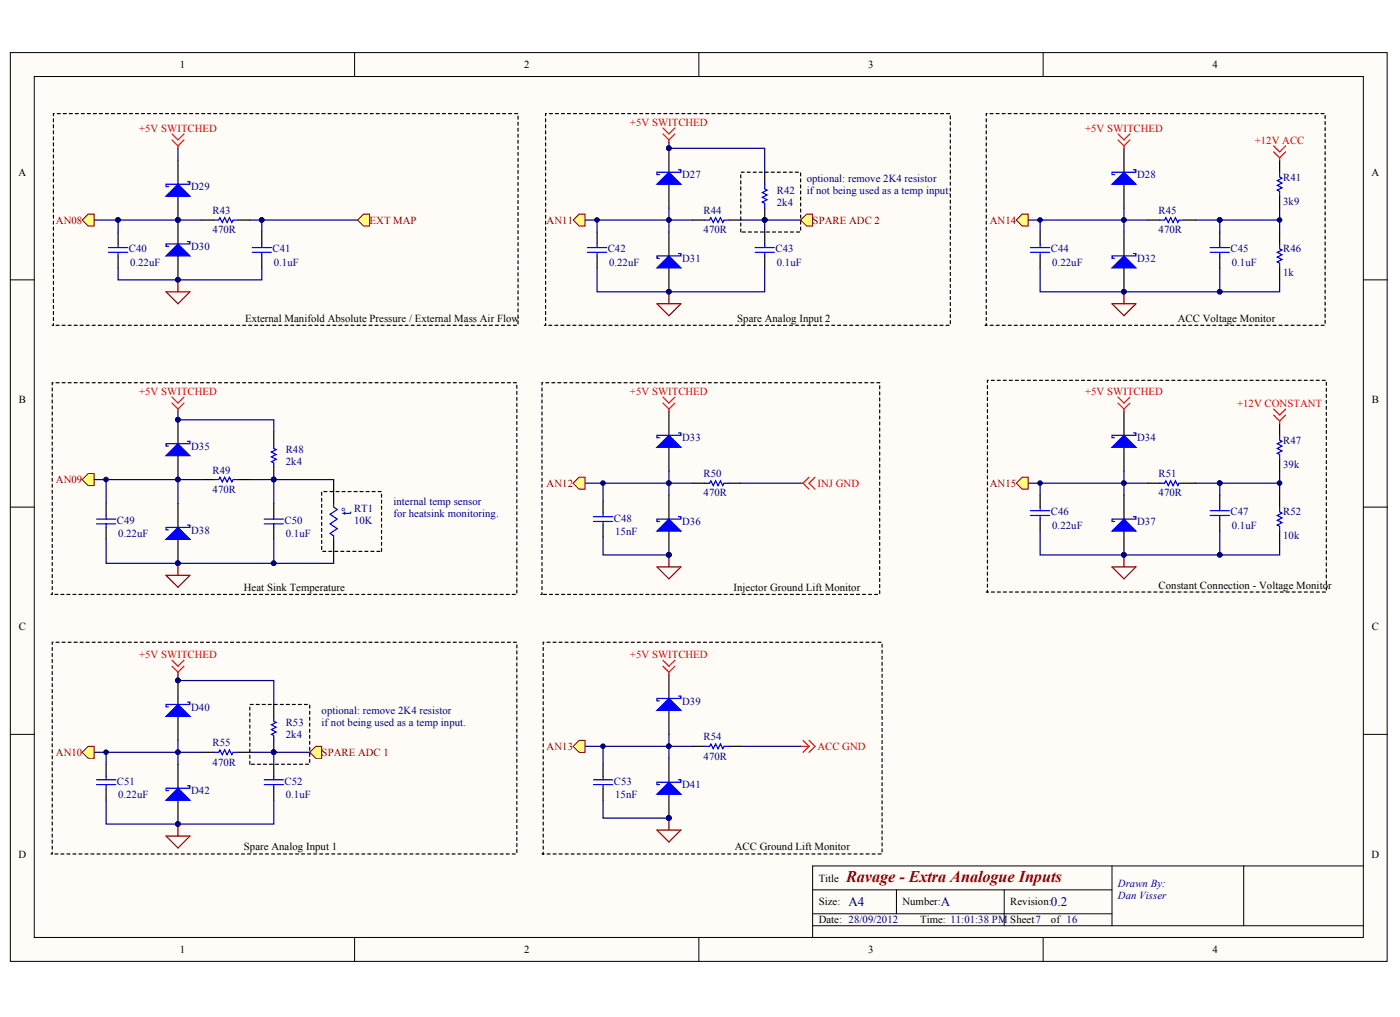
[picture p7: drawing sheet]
<svg xmlns="http://www.w3.org/2000/svg" width="281mm" height="204mm" viewBox="0 0 281 204" stroke-linecap="round" stroke-linejoin="round" font-family="sans-serif">
<defs><g id="words">
<text font-size="3.3" fill="#800000" x="169.7" y="176.8">Ravage - Extra Analogue Inputs</text>
<text font-size="2.6" fill="#00f" x="70.5" y="103.3" transform="rotate(-90 70.5 103.3)">t°</text>
<g font-size="2.6" fill="#000080">
<text x="170.2" y="181.7">A4</text>
<text x="188.7" y="181.7">A</text>
<text x="210.8" y="181.7">0.2</text>
</g>
<g font-size="2.2">
<text x="36.1" y="13.7">1</text>
<text x="105.1" y="13.7">2</text>
<text x="174.2" y="13.7">3</text>
<text x="243.2" y="13.7">4</text>
<text x="3.7" y="35.3">A</text>
<text x="275.1" y="35.3">A</text>
<text x="49.2" y="64.5">External Manifold Absolute Pressure / External Mass Air Flow</text>
<text x="147.9" y="64.5">Spare Analog Input 2</text>
<text x="236.2" y="64.5">ACC Voltage Monitor</text>
<text x="3.8" y="80.8">B</text>
<text x="275.2" y="80.8">B</text>
<text x="48.9" y="118.5">Heat Sink Temperature</text>
<text x="147.1" y="118.5">Injector Ground Lift Monitor</text>
<text x="232.4" y="118">Constant Connection - Voltage Monitor</text>
<text x="3.8" y="126.4">C</text>
<text x="275.2" y="126.4">C</text>
<text x="3.7" y="171.9">D</text>
<text x="48.9" y="170.5">Spare Analog Input 1</text>
<text x="147.4" y="170.5">ACC Ground Lift Monitor</text>
<text x="275.1" y="171.9">D</text>
<text x="164.2" y="176.8">Title</text>
<text x="164.2" y="181.5">Size:</text>
<text x="164.2" y="185.2">Date: 28/09/2012</text>
<text x="181" y="181.5">Number:</text>
<text x="184.6" y="185.2">Time: 11:01:38 PM Sheet7</text>
<text x="202.6" y="181.5">Revision:</text>
<text x="210.8" y="185.2">of 16</text>
<text x="36.1" y="191.2">1</text>
<text x="105.1" y="191.2">2</text>
<text x="174.2" y="191.2">3</text>
<text x="243.2" y="191.2">4</text>
</g>
<g font-size="2.2" fill="#f00">
<text x="27.9" y="26.4">+5V SWITCHED</text>
<text x="126.3" y="25.2">+5V SWITCHED</text>
<text x="217.6" y="26.4">+5V SWITCHED</text>
<text x="251.7" y="28.8">+12V ACC</text>
<text x="27.9" y="79.1">+5V SWITCHED</text>
<text x="126.3" y="79.1">+5V SWITCHED</text>
<text x="217.6" y="79.1">+5V SWITCHED</text>
<text x="248.1" y="81.6">+12V CONSTANT</text>
<text x="164" y="97.6">INJ GND</text>
<text x="27.9" y="131.9">+5V SWITCHED</text>
<text x="126.3" y="131.9">+5V SWITCHED</text>
<text x="164" y="150.4">ACC GND</text>
</g>
<g font-size="2.2" fill="#000080">
<text x="136.8" y="35.7">D27</text>
<text x="228.1" y="35.7">D28</text>
<text x="38.3" y="38.1">D29</text>
<text x="155.8" y="41.3">2k4</text>
<text x="155.8" y="38.9">R42</text>
<text x="161.8" y="36.4">optional: remove 2K4 resistor</text>
<text x="161.8" y="38.9">if not being used as a temp input.</text>
<text x="257.4" y="41">3k9</text>
<text x="257.4" y="36.2">R41</text>
<text x="42.6" y="46.8">470R</text>
<text x="42.6" y="42.9">R43</text>
<text x="141.1" y="46.8">470R</text>
<text x="141.1" y="42.9">R44</text>
<text x="232.4" y="46.8">470R</text>
<text x="232.4" y="42.9">R45</text>
<text x="25.9" y="50.6">C40</text>
<text x="26.1" y="53.3">0.22uF</text>
<text x="38.3" y="50.1">D30</text>
<text x="54.7" y="50.6">C41</text>
<text x="54.9" y="53.3">0.1uF</text>
<text x="121.9" y="50.6">C42</text>
<text x="122.2" y="53.3">0.22uF</text>
<text x="136.8" y="52.5">D31</text>
<text x="155.6" y="50.6">C43</text>
<text x="155.8" y="53.3">0.1uF</text>
<text x="210.8" y="50.6">C44</text>
<text x="211.1" y="53.3">0.22uF</text>
<text x="228.1" y="52.5">D32</text>
<text x="246.8" y="50.6">C45</text>
<text x="247.1" y="53.3">0.1uF</text>
<text x="257.4" y="50.6">R46</text>
<text x="257.4" y="55.4">1k</text>
<text x="136.8" y="88.5">D33</text>
<text x="228.1" y="88.5">D34</text>
<text x="257.4" y="89">R47</text>
<text x="38.3" y="90.2">D35</text>
<text x="42.6" y="95">R49</text>
<text x="57.3" y="93.3">2k4</text>
<text x="57.3" y="90.9">R48</text>
<text x="141.1" y="95.7">R50</text>
<text x="232.4" y="95.7">R51</text>
<text x="257.4" y="93.8">39k</text>
<text x="42.6" y="98.8">470R</text>
<text x="78.9" y="101.2">internal temp sensor</text>
<text x="141.1" y="99.5">470R</text>
<text x="232.4" y="99.5">470R</text>
<text x="23.5" y="105">C49</text>
<text x="23.7" y="107.7">0.22uF</text>
<text x="38.3" y="107">D38</text>
<text x="57.1" y="105">C50</text>
<text x="57.3" y="107.7">0.1uF</text>
<text x="71" y="102.6">RT1</text>
<text x="71" y="105">10K</text>
<text x="78.9" y="103.6">for heatsink monitoring.</text>
<text x="123.1" y="104.6">C48</text>
<text x="123.4" y="107.2">15nF</text>
<text x="136.8" y="105.3">D36</text>
<text x="210.8" y="103.3">C46</text>
<text x="211.1" y="106">0.22uF</text>
<text x="228.1" y="105.3">D37</text>
<text x="246.8" y="103.3">C47</text>
<text x="247.1" y="106">0.1uF</text>
<text x="257.4" y="103.3">R52</text>
<text x="257.4" y="108.2">10k</text>
<text x="38.3" y="142.5">D40</text>
<text x="64.5" y="143.2">optional: remove 2K4 resistor</text>
<text x="136.8" y="141.3">D39</text>
<text x="42.6" y="149.6">R55</text>
<text x="57.3" y="148">2k4</text>
<text x="57.3" y="145.6">R53</text>
<text x="64.5" y="145.6">if not being used as a temp input.</text>
<text x="141.1" y="148.5">R54</text>
<text x="42.6" y="153.5">470R</text>
<text x="141.1" y="152.3">470R</text>
<text x="23.5" y="157.3">C51</text>
<text x="23.7" y="159.9">0.22uF</text>
<text x="38.3" y="159.2">D42</text>
<text x="57.1" y="157.3">C52</text>
<text x="57.3" y="159.9">0.1uF</text>
<text x="123.1" y="157.3">C53</text>
<text x="123.4" y="159.9">15nF</text>
<text x="136.8" y="158">D41</text>
<text x="224.2" y="177.9">Drawn By:</text>
<text x="224.2" y="180.3">Dan Visser</text>
</g>
<g font-size="2.2" fill="#800000">
<text x="11.2" y="44.9">AN08</text>
<text x="74.1" y="44.9">EXT MAP</text>
<text x="109.6" y="44.9">AN11</text>
<text x="163" y="44.9">SPARE ADC 2</text>
<text x="198.5" y="44.9">AN14</text>
<text x="11.2" y="96.9">AN09</text>
<text x="109.6" y="97.6">AN12</text>
<text x="198.5" y="97.6">AN15</text>
<text x="11.2" y="151.6">AN10</text>
<text x="64.5" y="151.6">SPARE ADC 1</text>
<text x="109.6" y="150.4">AN13</text>
</g>
</g></defs>
<g fill="#fffcf8" stroke="#000" stroke-width=".2">
<path d="M2.1 10.5h276.1v182.3h-276.1z"/>
<path d="M6.9 15.3h266.6v172.7h-266.6z"/>
</g>
<g fill="none" stroke="#000" stroke-width=".2">
<path d="M71.1 10.5v4.8M140.2 10.5v4.8M209.2 10.5v4.8M2.1 56.1h4.8M273.5 56.1h4.8M2.1 101.7h4.8M273.5 101.7h4.8M2.1 147.2h4.8M273.5 147.2h4.8M163 178.4h60M179.8 178.4v4.8M201.4 178.4v7.2"/>
<path d="M223 173.6v12M249.5 173.6h-86.5v14.4M273.5 173.6h-24v12M71.1 188v4.8M140.2 188v4.8M163 185.6h110.5M163 183.2h60M209.2 188v4.8"/>
</g>
<g fill="none" stroke="#000" stroke-width=".24">
<path d="M35.7 32.1v4.8M35.7 39.3v9.6M134.2 29.7v4.8M134.2 36.9v4.8M153.4 34.5v2.4M225.4 29.7v4.8M225.4 36.9v4.8M256.7 32.1v2.4M256.7 39.3v2.4M23.7 46.5v2.4M23.7 51.3v2.4M35.7 51.3v4.8"/>
<path d="M40.5 44.1h2.4M47.7 44.1h2.4M52.5 46.5v2.4M52.5 51.3v2.4M119.8 46.5v2.4M119.8 51.3v2.4M134.2 46.5v4.8M134.2 53.7v4.8M139 44.1h2.4M146.2 44.1h2.4M153.4 41.7v2.4M153.4 46.5v2.4"/>
<path d="M153.4 51.3v2.4M208.6 46.5v2.4M208.6 51.3v2.4M225.4 46.5v4.8M225.4 53.7v4.8M230.2 44.1h2.4M237.5 44.1h2.4M244.7 46.5v2.4M244.7 51.3v2.4M256.7 46.5v2.4M256.7 53.7v2.4M35.7 84.2v4.8"/>
<path d="M35.7 91.4v4.8M40.5 96.2h2.4M47.7 96.2h2.4M54.9 86.6v2.4M54.9 93.8v2.4M66.9 96.2v4.8M134.2 82.5v4.8M134.2 89.7v4.8M134.2 99.3v4.8M139 96.9h2.4M146.2 96.9h2.4M208.6 99.3v2.4"/>
<path d="M225.4 82.5v4.8M225.4 89.7v4.8M225.4 99.3v4.8M230.2 96.9h2.4M237.5 96.9h2.4M244.7 99.3v2.4M256.7 84.9v2.4M256.7 92.1v2.4M256.7 99.3v2.4M21.3 101v2.4M21.3 105.8v2.3M35.7 101v4.8"/>
<path d="M35.7 108.1v4.8M54.9 101v2.4M54.9 105.8v2.3M66.9 108.1v4.8M134.2 106.5v4.8M208.6 104.1v2.4M225.4 106.5v4.8M244.7 104.1v2.4M256.7 106.5v2.4M35.7 136.4v4.8M134.2 135.2v4.8M21.3 153.2v2.4"/>
<path d="M21.3 158v2.4M35.7 143.6v4.8M35.7 153.2v4.8M40.5 150.8h2.4M47.7 150.8h2.4M54.9 141.2v2.4M54.9 148.4v2.4M54.9 153.2v2.4M54.9 158v2.4M134.2 142.4v4.8M134.2 152v4.8M134.2 159.2v4.8"/>
<path d="M139 149.6h2.4M146.2 149.6h2.4M35.7 160.4v4.8"/>
</g>
<g fill="#000080" stroke="#000080" stroke-width=".2">
<circle cx="35.7" cy="56.1" r=".46"/>
<circle cx="35.7" cy="44.1" r=".46"/>
<circle cx="35.7" cy="165.2" r=".46"/>
<circle cx="54.9" cy="150.8" r=".46"/>
<circle cx="35.7" cy="136.4" r=".46"/>
<circle cx="35.7" cy="150.8" r=".46"/>
<circle cx="21.3" cy="150.8" r=".46"/>
<circle cx="134.1" cy="58.5" r=".46"/>
<circle cx="153.4" cy="44.1" r=".46"/>
<circle cx="134.1" cy="29.7" r=".46"/>
<circle cx="134.1" cy="44.1" r=".46"/>
<circle cx="119.7" cy="44.1" r=".46"/>
<circle cx="23.7" cy="44.1" r=".46"/>
<circle cx="52.5" cy="44.1" r=".46"/>
<circle cx="35.7" cy="112.9" r=".46"/>
<circle cx="54.9" cy="96.1" r=".46"/>
<circle cx="35.7" cy="96.1" r=".46"/>
<circle cx="35.7" cy="84.1" r=".46"/>
<circle cx="54.9" cy="112.9" r=".46"/>
<circle cx="21.3" cy="96.1" r=".46"/>
<circle cx="134.1" cy="111.2" r=".46"/>
<circle cx="134.1" cy="96.9" r=".46"/>
<circle cx="134.1" cy="164" r=".46"/>
<circle cx="134.1" cy="149.6" r=".46"/>
<circle cx="225.4" cy="58.5" r=".46"/>
<circle cx="208.6" cy="44.1" r=".46"/>
<circle cx="225.4" cy="44.1" r=".46"/>
<circle cx="244.7" cy="44.1" r=".46"/>
<circle cx="244.7" cy="58.5" r=".46"/>
<circle cx="256.6" cy="44.1" r=".46"/>
<circle cx="225.4" cy="111.2" r=".46"/>
<circle cx="208.6" cy="96.9" r=".46"/>
<circle cx="225.4" cy="96.9" r=".46"/>
<circle cx="244.7" cy="96.9" r=".46"/>
<circle cx="244.7" cy="111.2" r=".46"/>
<circle cx="256.6" cy="96.9" r=".46"/>
</g>
<g fill="#00f" stroke="#00f" stroke-width=".24">
<path d="M33.3 51.3l2.4-2.4 2.4 2.4z"/>
<path d="M33.3 160.4l2.4-2.4 2.4 2.4z"/>
<path d="M33.3 143.6l2.4-2.4 2.4 2.4z"/>
<path d="M131.8 53.7l2.4-2.4 2.4 2.4z"/>
<path d="M131.8 36.9l2.4-2.4 2.4 2.4z"/>
<path d="M33.3 39.3l2.4-2.4 2.4 2.4z"/>
<path d="M33.3 108.1l2.4-2.3 2.4 2.3z"/>
<path d="M33.3 91.4l2.4-2.4 2.4 2.4z"/>
<path d="M131.8 106.5l2.4-2.4 2.4 2.4z"/>
<path d="M131.8 89.7l2.4-2.4 2.4 2.4z"/>
<path d="M131.8 159.2l2.4-2.4 2.4 2.4z"/>
<path d="M131.8 142.4l2.4-2.4 2.4 2.4z"/>
<path d="M223 53.7l2.4-2.4 2.4 2.4z"/>
<path d="M223 36.9l2.4-2.4 2.4 2.4z"/>
<path d="M223 106.5l2.4-2.4 2.4 2.4z"/>
<path d="M223 89.7l2.4-2.4 2.4 2.4z"/>
</g>
<g fill="none" stroke="#00f" stroke-width=".24">
<path d="M37.6 36.4h.5v.5h-4.8v.5h.5M136.1 34h.5v.5h-4.8v.5h.5M153.4 36.9v1l.5 .2-1 .5 1 .5-1 .5 1 .4-1 .5 .5 .3v.9M227.4 34h.4v.5h-4.8v.5h.5M256.7 34.5v1l.4 .2-.9 .5 .9 .5-.9 .5 .9 .4-.9 .5 .5 .3v.9M21.8 49.6h3.8M21.8 50.6h3.8M23.7 48.9v.7M23.7 50.6v.7M37.6 48.4h.5v.5h-4.8v.5h.5M42.9 44.1h1l.2-.5 .5 1 .5-1 .4 1 .5-1 .5 1 .2-.5h1M50.6 49.6h3.8"/>
<path d="M50.6 50.6h3.8M52.5 48.9v.7M52.5 50.6v.7M117.8 49.6h3.9M117.8 50.6h3.9M119.8 48.9v.7M119.8 50.6v.7M136.1 50.8h.5v.5h-4.8v.5h.5M141.4 44.1h.9l.3-.5 .5 1 .4-1 .5 1 .5-1 .5 1 .2-.5h1M151.5 49.6h3.8M151.5 50.6h3.8M153.4 48.9v.7"/>
<path d="M153.4 50.6v.7M206.7 49.6h3.9M206.7 50.6h3.9M208.6 48.9v.7M208.6 50.6v.7M227.4 50.8h.4v.5h-4.8v.5h.5M232.6 44.1h1l.2-.5 .5 1 .5-1 .5 1 .5-1 .5 1 .2-.5h1M242.7 49.6h3.9M242.7 50.6h3.9M244.7 48.9v.7M244.7 50.6v.7M256.7 48.9v1l.4 .2-.9 .5 .9 .5-.9 .5 .9 .4-.9 .5 .5 .3v.9"/>
<path d="M37.6 88.5h.5v.5h-4.8v.4h.5M42.9 96.2h1l.2-.5 .5 .9 .5-.9 .4 .9 .5-.9 .5 .9 .2-.4h1M54.9 89v.9l.5 .3-1 .4 1 .5-1 .5 1 .5-1 .5 .5 .2v1M136.1 86.8h.5v.5h-4.8v.5h.5M141.4 96.9h.9l.3-.5 .5 1 .4-1 .5 1 .5-1 .5 1 .2-.5h1M227.4 86.8h.4v.5h-4.8v.5h.5M232.6 96.9h1l.2-.5 .5 1 .5-1 .5 1 .5-1 .5 1 .2-.5h1M256.7 87.3v.9l.4 .3-.9 .5 .9 .4-.9 .5 .9 .5-.9 .5 .5 .2v1M19.4 104.1h3.8M19.4 105h3.8M21.3 103.4v.7M21.3 105v.8"/>
<path d="M37.6 105.3h.5v.5h-4.8v.4h.5M53 104.1h3.8M53 105h3.8M54.9 103.4v.7M54.9 105v.8M66.9 101v.7l.7 .5-1.4 .9 1.4 1-1.4 .9 1.4 1-1.4 1 .7 .4v.7M136.1 103.6h.5v.5h-4.8v.5h.5M206.7 102.4h3.9M206.7 103.4h3.9M208.6 101.7v.7M208.6 103.4v.7M227.4 103.6h.4v.5h-4.8v.5h.5"/>
<path d="M242.7 102.4h3.9M242.7 103.4h3.9M244.7 101.7v.7M244.7 103.4v.7M256.7 101.7v.9l.4 .3-.9 .5 .9 .4-.9 .5 .9 .5-.9 .5 .5 .2v1M136.1 139.6h.5v.4h-4.8v.5h.5M19.4 156.4h3.8M19.4 157.3h3.8M21.3 155.6v.8M21.3 157.3v.7M37.6 157.6h.5v.4h-4.8v.5h.5M37.6 140.8h.5v.4h-4.8v.5h.5"/>
<path d="M42.9 150.8h1l.2-.4 .5 .9 .5-.9 .4 .9 .5-.9 .5 .9 .2-.5h1M53 156.4h3.8M53 157.3h3.8M54.9 143.6v1l.5 .2-1 .5 1 .5-1 .5 1 .5-1 .4 .5 .3v.9M54.9 155.6v.8M54.9 157.3v.7M136.1 156.4h.5v.4h-4.8v.5h.5M141.4 149.6h.9l.3-.4 .5 .9 .4-.9 .5 .9 .5-.9 .5 .9 .2-.5h1"/>
</g>
<g fill="none" stroke="#800000" stroke-width=".24">
<path d="M33.3 58.5h4.8l-2.4 2.4zM35.7 56.1v2.4M134.2 58.5v2.4M225.4 58.5v2.4M131.8 60.9h4.8l-2.4 2.4zM223 60.9h4.8l-2.4 2.4zM33.3 115.3h4.8l-2.4 2.4zM35.7 112.9v2.4M131.8 113.7h4.8l-2.4 2.4zM134.2 111.3v2.4M223 113.7h4.8l-2.4 2.4zM225.4 111.3v2.4"/>
<path d="M33.3 167.6h4.8l-2.4 2.4zM35.7 165.2v2.4M131.8 166.4h4.8l-2.4 2.4zM134.2 164v2.4"/>
</g>
<g fill="none" stroke="#f00" stroke-width=".24">
<path d="M34.5 26.9l1.2 1.2 1.2-1.2M34.5 28.1l1.2 1.2M35.7 29.3v.4M36.9 28.1l-1.2 1.2M133 25.7l1.2 1.2 1.2-1.2M133 26.9l1.2 1.2M134.2 28.1v.4M135.4 26.9l-1.2 1.2M224.2 26.9l1.2 1.2 1.2-1.2M224.2 28.1l1.2 1.2M225.4 29.3v.4M226.6 28.1l-1.2 1.2"/>
<path d="M255.5 29.3l1.2 1.2 1.2-1.2M255.5 30.5l1.2 1.2M256.7 31.7v.4M257.9 30.5l-1.2 1.2M34.5 79.6l1.2 1.2 1.2-1.2M133 79.6l1.2 1.2 1.2-1.2M224.2 79.6l1.2 1.2 1.2-1.2M34.5 80.8l1.2 1.2M35.7 82v.5M36.9 80.8l-1.2 1.2M133 80.8l1.2 1.2M134.2 82v.5"/>
<path d="M135.4 80.8l-1.2 1.2M160.6 96.9h.5M161.1 96.9l1.2 1.2M162.3 95.7l-1.2 1.2M163.5 95.7l-1.2 1.2 1.2 1.2M224.2 80.8l1.2 1.2M225.4 82v.5M226.6 80.8l-1.2 1.2M255.5 82l1.2 1.2 1.2-1.2M255.5 83.2l1.2 1.2M256.7 84.4v.5M257.9 83.2l-1.2 1.2"/>
<path d="M34.5 132.4l1.2 1.2 1.2-1.2M34.5 133.6l1.2 1.2M35.7 134.8v.4M36.9 133.6l-1.2 1.2M133 132.4l1.2 1.2 1.2-1.2M133 133.6l1.2 1.2M134.2 134.8v.4M135.4 133.6l-1.2 1.2M160.6 149.6h1.7M161.1 148.4l1.2 1.2M162.3 149.6l-1.2 1.2M162.3 148.4l1.2 1.2-1.2 1.2"/>
</g>
<g fill="none" stroke="#000080" stroke-width=".24">
<path d="M18.9 44.1h4.8v2.4M23.7 44.1h16.8M50.1 44.1h2.4v2.4M52.5 44.1h19.2M119.8 53.7v4.8h33.6v-4.8M119.8 44.1v2.4M134.2 41.7v2.4h-16.8M139 44.1h-4.8v2.4M148.6 44.1h4.8M160.6 44.1h-7.2v2.4M206.2 44.1h19.2v2.4M208.6 53.7v4.8h36.1v-4.8"/>
<path d="M208.6 44.1v2.4M225.4 41.7v2.4h4.8M239.9 44.1h4.8v2.4M244.7 44.1h12M256.7 56.1v2.4h-12M256.7 41.7v4.8M21.3 96.2v4.8M50.1 96.2h4.8v4.8M54.9 96.2h12M134.2 94.5v2.4h-16.8M139 96.9h-4.8v2.4M148.6 96.9h12"/>
<path d="M206.2 96.9h19.2v2.4M208.6 96.9v2.4M225.4 94.5v2.4h4.8M239.9 96.9h4.8v2.4M244.7 96.9h12M256.7 94.5v4.8M21.3 108.1v4.8h33.6v-4.8M54.9 112.9h12M208.6 106.5v4.8h36.1v-4.8M256.7 108.9v2.4h-12M21.3 150.8v2.4M35.7 148.4v2.4h-16.8"/>
<path d="M40.5 150.8h-4.8v2.4M50.1 150.8h4.8M62.1 150.8h-7.2v2.4M134.2 147.2v2.4h-16.8M139 149.6h-4.8v2.4M148.6 149.6h12M21.3 160.4v4.8h33.6v-4.8"/>
</g>
<path d="M148.6 46.5v-12h12v12h-12M76.5 110.5v-11.9h-12v11.9h12M50.1 153.2v-12h12v12h-12" fill="none" stroke="#000" stroke-width=".24" stroke-dasharray=".6 .6"/>
<g fill="#ffff80" stroke="#800000" stroke-width=".2">
<path d="M16.5 44.1l1.2-1.2h1.2v2.4h-1.2z" fill-rule="evenodd"/>
<path d="M16.5 96.2l1.2-1.2h1.2v2.4h-1.2z" fill-rule="evenodd"/>
<path d="M203.8 44.1l1.2-1.2h1.2v2.4h-1.2z" fill-rule="evenodd"/>
<path d="M71.7 44.1l1.2-1.2h1.2v2.4h-1.2z" fill-rule="evenodd"/>
<path d="M115 149.6l1.2-1.2h1.2v2.4h-1.2z" fill-rule="evenodd"/>
<path d="M115 96.9l1.2-1.2h1.2v2.4h-1.2z" fill-rule="evenodd"/>
<path d="M115 44.1l1.2-1.2h1.2v2.4h-1.2z" fill-rule="evenodd"/>
<path d="M16.5 150.8l1.2-1.2h1.2v2.4h-1.2z" fill-rule="evenodd"/>
<path d="M62.1 150.8l1.2-1.2h1.2v2.4h-1.2z" fill-rule="evenodd"/>
<path d="M160.6 44.1l1.2-1.2h1.2v2.4h-1.2z" fill-rule="evenodd"/>
<path d="M203.8 96.9l1.2-1.2h1.2v2.4h-1.2z" fill-rule="evenodd"/>
</g>
<path d="M10.5 65.2h.2v-42.4h93.2v42.4h-93.2M109.2 65.2h.2v-42.4h81.2v42.4h-81.2M197.6 65.2h.2v-42.4h68v42.4h-68M10.2 119.2h.3v-42.5h93.2v42.5h-93.2M108.5 119.2h.2v-42.5h67.7v42.5h-67.7M197.8 118.7h.3v-42.4h67.9v42.4h-67.9M10.2 171.2h.3v-42.4h93.2v42.4h-93.2M108.7 171.2h.3v-42.4h67.9v42.4h-67.9" fill="none" stroke="#000" stroke-width=".24" stroke-dasharray=".6 .6"/>
<path d="M35.7 29.7v2.4M134.2 28.5v1.2h19.2v4.8M23.7 53.7v2.4h28.8v-2.4M18.9 96.2h21.6M35.7 82.5v1.7h19.2v2.4M35.7 96.2v4.8M121 96.9v3.6M121 107.7v3.6h13.2M35.7 135.2v1.2h19.2v4.8M121 149.6v3.6M121 160.4v3.6h13.2" fill="none" stroke="#000080" stroke-width=".24"/>
<g fill="#000080" stroke="#000080" stroke-width=".2">
<circle cx="35.7" cy="96.1" r=".46"/>
<circle cx="35.7" cy="84.1" r=".46"/>
<circle cx="35.7" cy="136.4" r=".46"/>
<circle cx="134.1" cy="29.7" r=".46"/>
<circle cx="134.1" cy="111.2" r=".46"/>
<circle cx="134.1" cy="164" r=".46"/>
<circle cx="120.9" cy="149.6" r=".46"/>
<circle cx="120.9" cy="96.9" r=".46"/>
</g>
<path d="M121 100.5v2.4M121 105.3v2.4M121 153.2v2.4M121 158v2.4" fill="none" stroke="#000" stroke-width=".24"/>
<path d="M119 103.6h3.9M119 104.6h3.9M121 102.9v.7M121 104.6v.7M119 156.4h3.9M119 157.3h3.9M121 155.6v.8M121 157.3v.7" fill="none" stroke="#00f" stroke-width=".24"/>
<use href="#words"/>
</svg>
